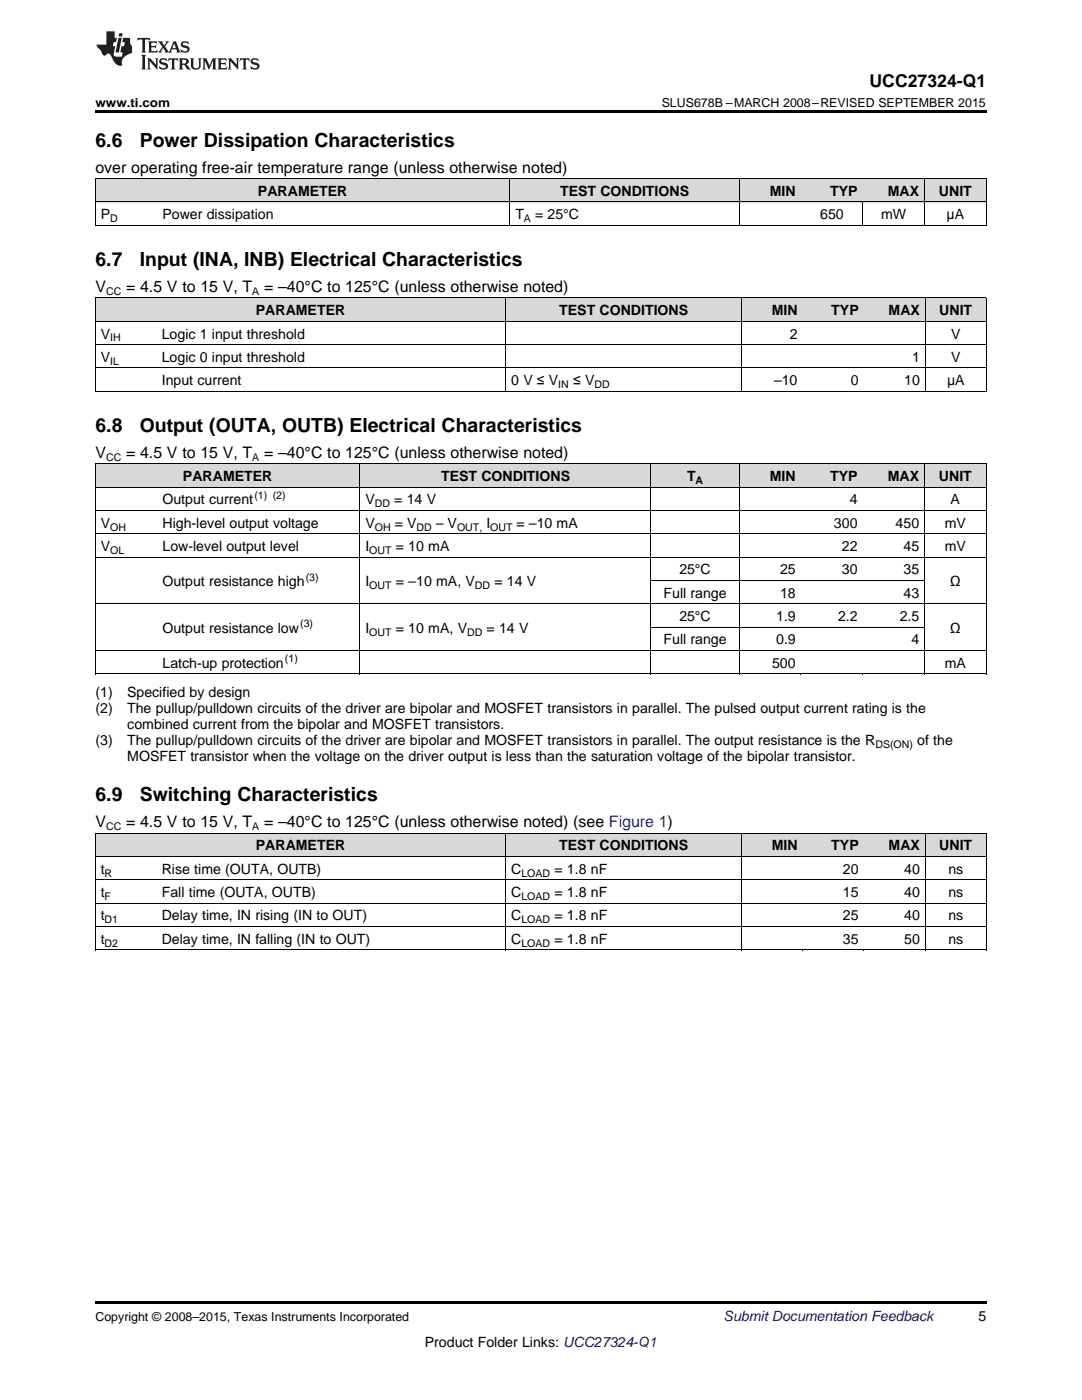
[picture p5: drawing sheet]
<svg xmlns="http://www.w3.org/2000/svg" width="216mm" height="279mm" viewBox="0 0 216 279" stroke-linecap="round" stroke-linejoin="round" font-family="sans-serif">
<defs><g id="words">
<g font-size="3.9">
<text x="19" y="29.3">6.6</text>
<text x="27.9" y="29.3">Power Dissipation Characteristics</text>
<text x="19" y="53.1">6.7</text>
<text x="27.9" y="53.1">Input (INA, INB) Electrical Characteristics</text>
<text x="19" y="86.2">6.8</text>
<text x="27.9" y="86.2">Output (OUTA, OUTB) Electrical Characteristics</text>
<text x="19" y="159.9">6.9</text>
<text x="27.9" y="159.9">Switching Characteristics</text>
</g>
<text font-size="3.5" x="173.5" y="17.3">UCC27324-Q1</text>
<g font-size="3.2">
<text x="19" y="34.4">over operating free-air temperature range (unless otherwise noted)</text>
<text x="19" y="58.2">V</text>
<text x="25.2" y="58.2">= 4.5 V to 15 V, T</text>
<text x="52.7" y="58.2">= –40°C to 125°C (unless otherwise noted)</text>
<text x="19" y="91.4">V</text>
<text x="25.2" y="91.4">= 4.5 V to 15 V, T</text>
<text x="52.7" y="91.4">= –40°C to 125°C (unless otherwise noted)</text>
<text x="19" y="165.1">V</text>
<text x="25.2" y="165.1">= 4.5 V to 15 V, T</text>
<text x="52.7" y="165.1">= –40°C to 125°C (unless otherwise noted) (see Figure 1)</text>
</g>
<g font-size="2.8">
<text x="51.5" y="39.1">PARAMETER</text>
<text x="111.8" y="39.1">TEST CONDITIONS</text>
<text x="153.6" y="39.1">MIN</text>
<text x="165.6" y="39.1">TYP</text>
<text x="177.2" y="39.1">MAX</text>
<text x="187.4" y="39.1">UNIT</text>
<text x="20.1" y="43.7">P</text>
<text x="32.4" y="43.7">Power dissipation</text>
<text x="102.8" y="43.7">T</text>
<text x="106.8" y="43.7">= 25°C</text>
<text x="163.7" y="43.7">650</text>
<text x="175.8" y="43.7">mW</text>
<text x="188.9" y="43.7">μA</text>
<text x="51" y="62.9">PARAMETER</text>
<text x="111.6" y="62.9">TEST CONDITIONS</text>
<text x="154" y="62.9">MIN</text>
<text x="165.9" y="62.9">TYP</text>
<text x="177.3" y="62.9">MAX</text>
<text x="187.4" y="62.9">UNIT</text>
<text x="20.1" y="67.6">V</text>
<text x="32.3" y="67.6">Logic 1 input threshold</text>
<text x="157.6" y="67.6">2</text>
<text x="189.8" y="67.6">V</text>
<text x="20.1" y="72.2">V</text>
<text x="32.3" y="72.2">Logic 0 input threshold</text>
<text x="32.3" y="76.9">Input current</text>
<text x="102" y="76.9">0 V ≤ V</text>
<text x="114.4" y="76.9">≤ V</text>
<text x="154.4" y="76.9">–10</text>
<text x="169.8" y="76.9">0</text>
<text x="180.4" y="76.9">10</text>
<text x="182" y="72.2">1</text>
<text x="189" y="76.9">μA</text>
<text x="189.8" y="72.2">V</text>
<text x="32.4" y="100.7">Output current</text>
<text x="36.5" y="96">PARAMETER</text>
<text x="72.9" y="100.7">V</text>
<text x="78.7" y="100.7">= 14 V</text>
<text x="88" y="96">TEST CONDITIONS</text>
<text x="137.1" y="96">T</text>
<text x="153.6" y="96">MIN</text>
<text x="165.6" y="96">TYP</text>
<text x="169.5" y="100.7">4</text>
<text x="177.2" y="96">MAX</text>
<text x="187.4" y="96">UNIT</text>
<text x="189.7" y="100.7">A</text>
<text x="20.1" y="105.3">V</text>
<text x="32.4" y="105.3">High-level output voltage</text>
<text x="72.9" y="105.3">V</text>
<text x="78.8" y="105.3">= V</text>
<text x="87" y="105.3">– V</text>
<text x="97.1" y="105.3">I</text>
<text x="103.1" y="105.3">= –10 mA</text>
<text x="166.4" y="105.3">300</text>
<text x="178.7" y="105.3">450</text>
<text x="188.5" y="105.3">mV</text>
<text x="20.1" y="110">V</text>
<text x="32.4" y="110">Low-level output level</text>
<text x="72.9" y="110">I</text>
<text x="79" y="110">= 10 mA</text>
<text x="168" y="110">22</text>
<text x="180.3" y="110">45</text>
<text x="188.5" y="110">mV</text>
<text x="32.4" y="117">Output resistance high</text>
<text x="72.9" y="117">I</text>
<text x="79" y="117">= –10 mA, V</text>
<text x="98.6" y="117">= 14 V</text>
<text x="132.4" y="119.3">Full range</text>
<text x="135.6" y="114.7">25°C</text>
<text x="155.6" y="114.7">25</text>
<text x="155.6" y="119.3">18</text>
<text x="168" y="114.7">30</text>
<text x="180.3" y="114.7">35</text>
<text x="180.3" y="119.3">43</text>
<text x="189.5" y="117">Ω</text>
<text x="135.6" y="124">25°C</text>
<text x="154.9" y="124">1.9</text>
<text x="167.2" y="124">2.2</text>
<text x="179.5" y="124">2.5</text>
<text x="32.4" y="126.3">Output resistance low</text>
<text x="72.9" y="126.3">I</text>
<text x="79" y="126.3">= 10 mA, V</text>
<text x="97.1" y="126.3">= 14 V</text>
<text x="132.4" y="128.6">Full range</text>
<text x="154.9" y="128.6">0.9</text>
<text x="181.9" y="128.6">4</text>
<text x="189.5" y="126.3">Ω</text>
<text x="32.4" y="133.3">Latch-up protection</text>
<text x="154.1" y="133.3">500</text>
<text x="188.5" y="133.3">mA</text>
<text x="19" y="139.1">(1)</text>
<text x="19" y="142.3">(2)</text>
<text x="25.4" y="139.1">Specified by design</text>
<text x="25.4" y="142.3">The pullup/pulldown circuits of the driver are bipolar and MOSFET transistors in parallel. The pulsed output current rating is the</text>
<text x="19" y="148.7">(3)</text>
<text x="25.4" y="148.7">The pullup/pulldown circuits of the driver are bipolar and MOSFET transistors in parallel. The output resistance is the R</text>
<text x="25.4" y="145.5">combined current from the bipolar and MOSFET transistors.</text>
<text x="183" y="148.7">of the</text>
<text x="25.4" y="151.8">MOSFET transistor when the voltage on the driver output is less than the saturation voltage of the bipolar transistor.</text>
<text x="51" y="169.7">PARAMETER</text>
<text x="111.6" y="169.7">TEST CONDITIONS</text>
<text x="154" y="169.7">MIN</text>
<text x="165.9" y="169.7">TYP</text>
<text x="177.3" y="169.7">MAX</text>
<text x="187.4" y="169.7">UNIT</text>
<text x="20.1" y="174.4">t</text>
<text x="20.1" y="179">t</text>
<text x="32.3" y="174.4">Rise time (OUTA, OUTB)</text>
<text x="32.3" y="179">Fall time (OUTA, OUTB)</text>
<text x="102" y="174.4">C</text>
<text x="102" y="179">C</text>
<text x="110.6" y="174.4">= 1.8 nF</text>
<text x="110.6" y="179">= 1.8 nF</text>
<text x="168.2" y="174.4">20</text>
<text x="168.2" y="179">15</text>
<text x="180.4" y="174.4">40</text>
<text x="180.4" y="179">40</text>
<text x="189.2" y="174.4">ns</text>
<text x="189.2" y="179">ns</text>
<text x="20.1" y="183.7">t</text>
<text x="32.3" y="183.7">Delay time, IN rising (IN to OUT)</text>
<text x="102" y="183.7">C</text>
<text x="110.6" y="183.7">= 1.8 nF</text>
<text x="168.2" y="183.7">25</text>
<text x="180.4" y="183.7">40</text>
<text x="189.2" y="183.7">ns</text>
<text x="20.1" y="188.3">t</text>
<text x="32.3" y="188.3">Delay time, IN falling (IN to OUT)</text>
<text x="102" y="188.3">C</text>
<text x="110.6" y="188.3">= 1.8 nF</text>
<text x="168.2" y="188.3">35</text>
<text x="180.4" y="188.3">50</text>
<text x="189.2" y="188.3">ns</text>
<text x="195.3" y="263.6">5</text>
<text x="84.8" y="268.9">Product Folder Links: UCC27324-Q1</text>
</g>
<text font-size="2.8" fill="#0000c8" x="144.4" y="263.6">Submit Documentation Feedback</text>
<g font-size="2.5">
<text x="19" y="21.4">www.ti.com</text>
<text x="132" y="21.4">SLUS678B –MARCH 2008–REVISED SEPTEMBER 2015</text>
<text x="19" y="263.6">Copyright © 2008–2015, Texas Instruments Incorporated</text>
</g>
<g font-size="2.1">
<text x="22" y="44.3">D</text>
<text x="104.5" y="44.3">A</text>
<text x="21.2" y="58.9">CC</text>
<text x="50.3" y="58.9">A</text>
<text x="22" y="68.1">IH</text>
<text x="22" y="72.8">IL</text>
<text x="111.4" y="77.4">IN</text>
<text x="118.6" y="77.4">DD</text>
<text x="21.2" y="92">CC</text>
<text x="50.3" y="92">A</text>
<text x="50.8" y="99.6">(1) (2)</text>
<text x="74.8" y="101.2">DD</text>
<text x="138.8" y="96.6">A</text>
<text x="22" y="105.9">OH</text>
<text x="74.8" y="105.9">OH</text>
<text x="83.1" y="105.9">DD</text>
<text x="91.2" y="105.9">OUT,</text>
<text x="97.8" y="105.9">OUT</text>
<text x="22" y="110.6">OL</text>
<text x="73.7" y="110.6">OUT</text>
<text x="61" y="115.9">(3)</text>
<text x="73.7" y="117.5">OUT</text>
<text x="94.8" y="117.5">DD</text>
<text x="59.9" y="125.2">(3)</text>
<text x="73.7" y="126.9">OUT</text>
<text x="93.2" y="126.9">DD</text>
<text x="56.9" y="132.2">(1)</text>
<text x="174.7" y="149.2">DS(ON)</text>
<text x="21.2" y="165.7">CC</text>
<text x="50.3" y="165.7">A</text>
<text x="20.9" y="174.9">R</text>
<text x="20.9" y="179.6">F</text>
<text x="104" y="174.9">LOAD</text>
<text x="104" y="179.6">LOAD</text>
<text x="20.9" y="184.3">D1</text>
<text x="104" y="184.3">LOAD</text>
<text x="20.9" y="188.9">D2</text>
<text x="104" y="188.9">LOAD</text>
</g>
</g></defs>
<g fill="#d8d8d8">
<path d="M19 166.3h12.2v4.7h-12.2z"/>
<path d="M31.2 166.3h69.8v4.7h-69.8z"/>
<path d="M101 166.3h47v4.7h-47z"/>
<path d="M148 166.3h12.2v4.7h-12.2z"/>
<path d="M160.2 166.3h12.2v4.7h-12.2z"/>
<path d="M172.4 166.3h12.2v4.7h-12.2z"/>
<path d="M184.6 166.3h12.2v4.7h-12.2z"/>
<path d="M19 92.6h12.4v4.7h-12.4z"/>
<path d="M31.4 92.6h40.5v4.7h-40.5z"/>
<path d="M71.9 92.6h58v4.7h-58z"/>
<path d="M129.9 92.6h17.6v4.7h-17.6z"/>
<path d="M147.5 92.6h12.4v4.7h-12.4z"/>
<path d="M159.9 92.6h12.3v4.7h-12.3z"/>
<path d="M172.2 92.6h12.3v4.7h-12.3z"/>
<path d="M184.5 92.6h12.3v4.7h-12.3z"/>
<path d="M19 59.5h12.2v4.7h-12.2z"/>
<path d="M31.2 59.5h69.8v4.7h-69.8z"/>
<path d="M101 59.5h47v4.7h-47z"/>
<path d="M148 59.5h12.2v4.7h-12.2z"/>
<path d="M160.2 59.5h12.2v4.7h-12.2z"/>
<path d="M172.4 59.5h12.2v4.7h-12.2z"/>
<path d="M184.6 59.5h12.2v4.7h-12.2z"/>
<path d="M19 35.7h12.4v4.7h-12.4z"/>
<path d="M31.4 35.7h47.5v4.7h-47.5z"/>
<path d="M78.9 35.7h22.9v4.7h-22.9z"/>
<path d="M101.8 35.7h22.9v4.7h-22.9z"/>
<path d="M124.7 35.7h22.8v4.7h-22.8z"/>
<path d="M147.5 35.7h12.4v4.7h-12.4z"/>
<path d="M159.9 35.7h12.3v4.7h-12.3z"/>
<path d="M172.2 35.7h12.3v4.7h-12.3z"/>
<path d="M184.5 35.7h12.3v4.7h-12.3z"/>
</g>
<g fill="#000">
<path d="M19 22h177.8v.5h-177.8zM19 45h.2zM78.8 45h.1zM101.7 45h.1zM124.6 45h.1zM147.4 45h.1zM159.8 45h.1zM172.1 45h.1zM184.4 45h.1zM196.7 45h.1zM19 78.1h.2zM100.9 78.1h.1z"/>
<path d="M147.9 78.1h.1zM160.1 78.1h.1zM172.3 78.1h.1zM184.5 78.1h.1zM196.7 78.1h.1zM19 134.5h.2zM71.8 134.5h.1zM129.8 134.5h.1zM147.4 134.5h.1zM159.8 134.5h.1zM172.1 134.5h.1zM184.4 134.5h.1z"/>
<path d="M196.7 134.5h.1zM19 189.6h.2zM100.9 189.6h.1zM147.9 189.6h.1zM160.1 189.6h.1zM172.3 189.6h.1zM184.5 189.6h.1zM196.7 189.6h.1zM19 259.7h177.8v.5h-177.8z"/>
</g>
<g fill="none" stroke="#000" stroke-width=".2">
<path d="M19 35.6h177.8M19.1 35.7v9.3M101.7 35.7v9.3M147.5 35.7v9.3M184.4 35.7v9.3M196.8 35.7v9.3M19 59.5h177.8M19 45h177.8M19 40.3h177.8M19.1 59.5v18.6M100.9 59.5v18.6M148 59.5v18.6"/>
<path d="M172.1 40.3v4.7M184.6 59.5v18.6M196.8 59.5v18.6M19 78.1h177.8M19 73.4h177.8M19 68.8h177.8M19 64.1h177.8M19 97.2h177.8M19 92.6h177.8M19.1 92.6v41.9M71.8 92.6v41.9M129.9 92.6v41.9"/>
<path d="M147.5 92.6v41.9M184.4 92.6v41.9M196.8 92.6v41.9M19 111.2h177.8M19 106.6h177.8M19 101.9h177.8M129.9 115.9h54.6M19 134.5h177.8M19 129.8h177.8M19 120.5h177.8M129.9 125.2h54.6M19 175.6h177.8"/>
<path d="M19 170.9h177.8M19 166.3h177.8M19.1 166.3v23.3M100.9 166.3v23.3M148 166.3v23.3M184.6 166.3v23.3M196.8 166.3v23.3M19 189.6h177.8M19 184.9h177.8M19 180.3h177.8"/>
</g>
<g fill="#231f20">
<path d="M27.5 7.6l-.1 .5 .4-.2h.6v.1v2.1l-.2 .4h1l-.3-.4v-2.1l.1-.1h.5l.5 .2-.2-.5zM29.5 8.3l.2 .3v1.5l-.2 .4h1.8l.2-.6a1.04 1.04 0 0 1-1.3 .2v-.7h.6l.3 .2v-.6l-.3 .2h-.6v-.6l.8-.1 .4 .3-.2-.5zM31.5 8.3l.9 1.1-.9 1.1h.8l-.2-.2 .5-.7 .4 .7-.2 .2h1.5l-.1-.2 .1-.4h.9l.1 .4-.2 .2h1l-.3-.3-.7-1.9h-.5l-.9 2-.8-1 .9-1h-.8l.1 .3-.3 .5-.4-.6 .2-.2zM34.7 8.6l.4 1h-.7zM36.3 8.4a.63 .63 0 0 0-.2 .7 .63 .63 0 0 0 .6 .4l.6 .2 .1 .2a.75 .75 0 0 1-.7 .4 .75 .75 0 0 1-.6-.5l.1 .7 .1-.1a1.11 1.11 0 0 0 1.5-.6 1.13 1.13 0 0 0-1.2-.8l-.1-.4a1.04 1.04 0 0 1 1.2 .2l-.2-.5-.1 .1-.5-.2zM28.2 10.9l.2 .4v2.2l-.2 .4h1l-.3-.4v-2.2l.3-.4zM29.3 11.6l.3 .4v1.5l-.3 .4h.8l-.2-.4v-1.3l1.5 1.7v-1.9l.2-.4h-.7l.2 .4v.9l-1.1-1.3zM32 11.8a.62 .62 0 0 0-.2 .7 .62 .62 0 0 0 .6 .4l.6 .1 .1 .3a.76 .76 0 0 1-.7 .3 .76 .76 0 0 1-.6-.4l.1 .7 .1-.1a1.11 1.11 0 0 0 1.5-.6 1.13 1.13 0 0 0-1.2-.8l-.1-.4a1.04 1.04 0 0 1 1.2 .2l-.2-.6-.1 .1-.5-.1zM33.7 11.6l-.2 .6a.61 .61 0 0 1 .8-.3v1.6l-.2 .4h.9l-.2-.4v-1.6a.63 .63 0 0 1 .8 .3l-.2-.6zM35.6 11.6l.3 .4v1.5l-.3 .4h1l-.2-.2v-.8l.5 .2a.76 .76 0 0 0 1.2 .7l-1-1a.58 .58 0 0 0 .6-.5 .58 .58 0 0 0-.5-.6zM36.4 11.9h.1a.45 .45 0 0 1 .5 .1 .45 .45 0 0 1 .1 .5l-.7 .2zM37.9 11.6l.2 .2a2.17 2.17 0 0 0 .3 1.9 .99 .99 0 0 0 1.6-.6v-1.1l.2-.4h-.7l.2 .2a1.92 1.92 0 0 1-.2 1.8 .6 .6 0 0 1-.9-.5v-1.1l.2-.4zM40.4 11.6l.2 .4v1.5l-.2 .4h.7l-.2-.4v-1.4l.8 1.8 .8-1.8v1.4l-.2 .4h.9l-.2-.4v-1.5l.2-.4h-.8l-.6 1.5-.6-1.5zM43.4 11.6l.2 .4v1.5l-.2 .4h1.8l.2-.6a1.04 1.04 0 0 1-1.3 .1v-.6h.5l.4 .2v-.6l-.4 .2h-.5v-.7h.8l.3 .3-.1-.6zM45.5 11.6l.2 .4v1.5l-.2 .4h.7l-.2-.4v-1.3l1.5 1.7v-1.9l.2-.4h-.7l.2 .4v.9l-1.1-1.3zM47.9 11.6l-.1 .6a.61 .61 0 0 1 .8-.3v1.6l-.3 .4h1l-.3-.4 .1-1.6a.63 .63 0 0 1 .7 .3l-.1-.6zM50.2 11.8a.62 .62 0 0 0-.2 .7 .62 .62 0 0 0 .6 .4l.6 .1 .2 .3a.76 .76 0 0 1-.8 .3 .76 .76 0 0 1-.6-.4l.1 .7 .2-.1a1.11 1.11 0 0 0 1.5-.6 1.13 1.13 0 0 0-1.3-.8l-.1-.4a1.04 1.04 0 0 1 1.2 .2l-.1-.6-.2 .1-.5-.1z"/>
<path d="M21.2 6.3v2.6h-1.9l.1 .4 .7 .9a.91 .91 0 0 0 1 .8 .56 .56 0 0 1 .5-.3 .56 .56 0 0 1 .5 .3l.4 .8a1.53 1.53 0 0 0 1.9 1.2 1.54 1.54 0 0 1 1-2.1l.9-.3v-1.4a1.52 1.52 0 0 1-.3-1.6h-1.4l-.2 .8h.5l-.2 .8h-.4l-.2 1v.2l.4 .1-.2 .8a1.93 1.93 0 0 1-1.6-.3l.3-1.8h-.5l.2-.8h.4l.2-.8h-.4v-1.3zM23.6 7.6l-.6 2.9h.7l.6-2.9zM23.8 6.6l-.1 .7h.6l.2-.7z"/>
</g>
<use href="#words"/>
</svg>
